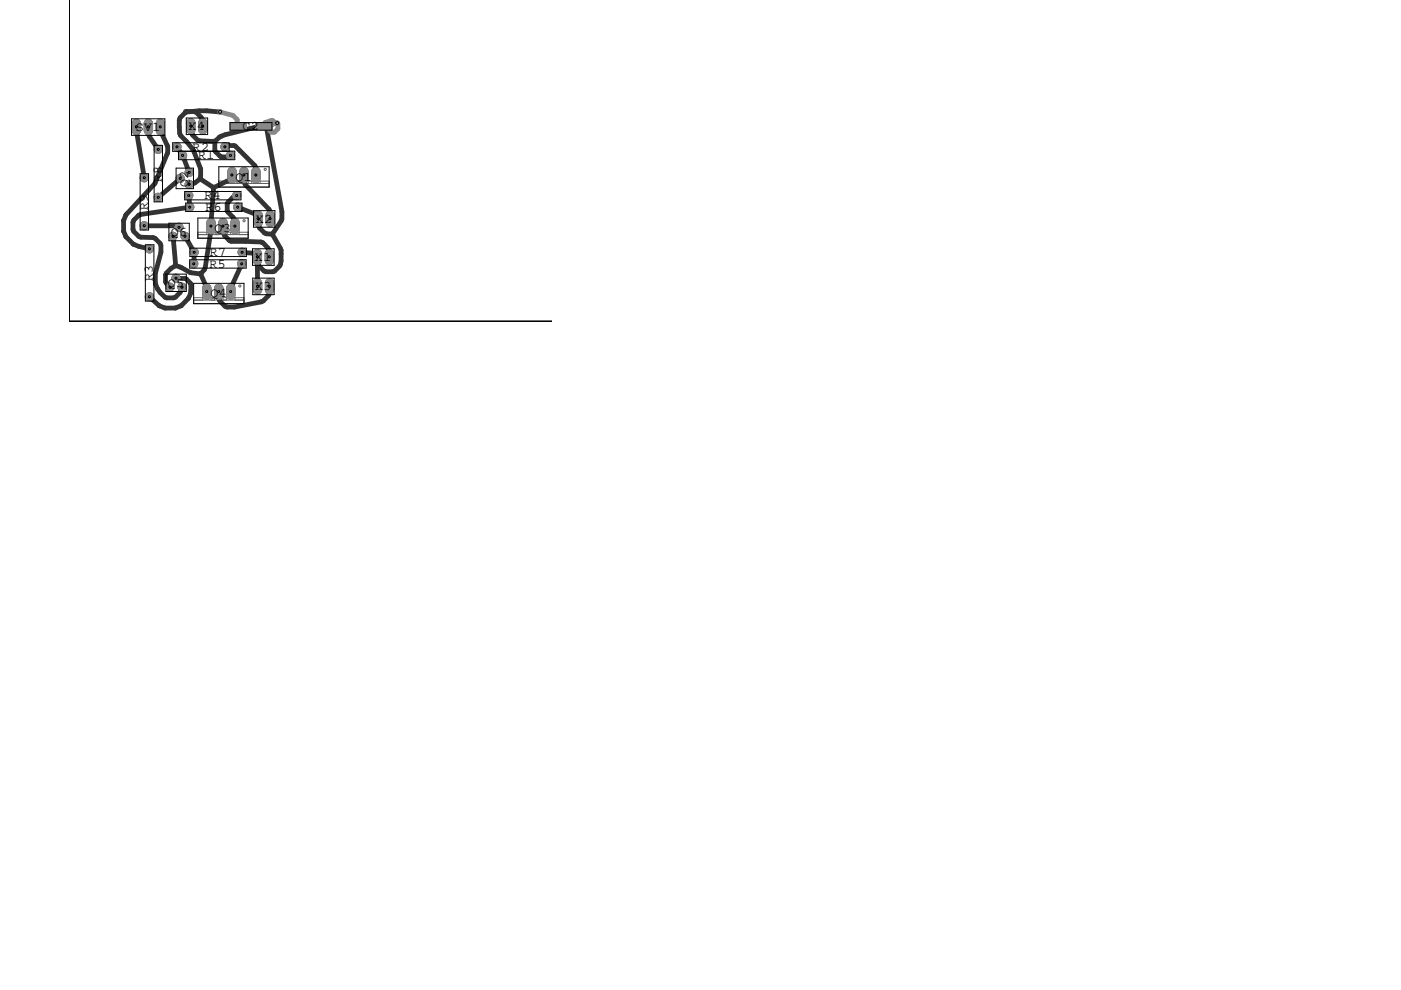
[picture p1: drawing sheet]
<svg xmlns="http://www.w3.org/2000/svg" width="297mm" height="210mm" viewBox="0 0 297 210" stroke-linecap="round" stroke-linejoin="round" font-family="sans-serif">
<defs><g id="words">
<g font-size="2.8">
<text x="28.8" y="27.7">SV1</text>
<text x="40" y="27.6">X4</text>
<text x="51.4" y="27.6">C2</text>
<text x="40.8" y="32">R2</text>
<text x="42" y="33.7">R1</text>
<text x="34.3" y="38.6" transform="rotate(-90 34.3 38.6)">R8</text>
<text x="39.9" y="39.6" transform="rotate(-90 39.9 39.6)">Q2</text>
<text x="50" y="38.3">Q1</text>
<text x="31.3" y="44.6" transform="rotate(-90 31.3 44.6)">R9</text>
<text x="43.3" y="42.3">R4</text>
<text x="43.6" y="44.7">R6</text>
<text x="54.2" y="47.2">X2</text>
<text x="36.2" y="50">Q6</text>
<text x="45.5" y="49.1">Q3</text>
<text x="32.4" y="59.6" transform="rotate(-90 32.4 59.6)">R3</text>
<text x="44.4" y="56.7">R5</text>
<text x="44.5" y="54.3">R7</text>
<text x="54.1" y="55.3">X1</text>
<text x="35.6" y="60.7">Q5</text>
<text x="44.6" y="63">Q4</text>
<text x="54.1" y="61.5">X3</text>
</g>
</g></defs>
<path d="M14.8 -.1v68.2h160v-68.2" fill="none" stroke="#000" stroke-width=".21"/>
<g fill="none" stroke="#616161" stroke-width=".21">
<path d="M46.4 38.9h10.7M48.3 38.9v-.5h-1.9v1.3h10.7v-1.3h-1.9v.5M50.1 38.9v-.5h.7v.5M52.6 38.9v-.5h.8v.5M56.1 35.7h.3v.4h-.3zM41.9 49.7h10.7M43.9 49.7v-.5h-2v1.3h10.7v-1.3h-1.9v.5M45.6 49.7v-.5h.8v.5M48.2 49.7v-.5h.7v.5M51.6 46.6h.3v.4h-.3zM41.1 63.6h10.6M43 63.6v-.5h-1.9v1.3h10.6v-1.3h-1.9v.5"/>
<path d="M44.7 63.6v-.5h.8v.5M47.3 63.6v-.5h.7v.5M50.7 60.5h.3v.3h-.3z"/>
</g>
<circle cx="42.4" cy="37.9" r=".49" fill="#333"/>
<circle cx="42.4" cy="37.9" r=".49" fill="none" stroke="#333" stroke-width=".21"/>
<circle cx="39.4" cy="23.7" r=".49" fill="#333"/>
<circle cx="39.4" cy="23.7" r=".49" fill="none" stroke="#333" stroke-width=".21"/>
<circle cx="45.3" cy="39.8" r=".49" fill="#333"/>
<circle cx="45.3" cy="39.8" r=".49" fill="none" stroke="#333" stroke-width=".21"/>
<circle cx="37.2" cy="56.3" r=".49" fill="#333"/>
<circle cx="37.2" cy="56.3" r=".49" fill="none" stroke="#333" stroke-width=".21"/>
<circle cx="42.5" cy="58.1" r=".49" fill="#333"/>
<circle cx="42.5" cy="58.1" r=".49" fill="none" stroke="#333" stroke-width=".21"/>
<circle cx="45.5" cy="30" r=".49" fill="#333"/>
<circle cx="45.5" cy="30" r=".49" fill="none" stroke="#333" stroke-width=".21"/>
<circle cx="56.4" cy="26.4" r=".49" fill="#333"/>
<circle cx="56.4" cy="26.4" r=".49" fill="none" stroke="#333" stroke-width=".21"/>
<circle cx="57.7" cy="49.6" r=".49" fill="#333"/>
<circle cx="57.7" cy="49.6" r=".49" fill="none" stroke="#333" stroke-width=".21"/>
<g fill="none" stroke="#333" stroke-width="1">
<path d="M28.9 26.9v.8l1.7 10M31.5 26.9v1.5l.2 .5 1.9 2.8M34 26.9v.8l1.6 3.4v1.3l-2.8 6.5-6.1 6.7a4.8 4.8 0 0 0-.5 3.4l.5 1.2 1.6 1.6 1.1 .4 2.3 .6M37.5 31.2l1.2 1.8 1.4 3.6M38.2 37.8l-4.6 4.1M39.4 23.7l-1.2 1.3a8.2 8.2 0 0 0 .1 3.7 15.6 15.6 0 0 1 2.8 3.5l1.4 3.6v2.1M39.4 23.7h1.8a2.82 2.82 0 0 1 1.8 3.1M39.4 23.7l2.8-.2 4.5 .2M40.5 26.8a2.92 2.92 0 0 0 1.8 3l3.2 .2M42.5 37.9l2.8 1.9M42.5 37.9l-1.2 .9-1.2 .3M45.3 39.8l-.6 8.9-1.2 8-.2 .4-.8 1"/>
<path d="M45.5 30v1.9l1.2 1.2 1.7 .2 .5-.3M47.7 31.2l.5-.3 1.7 .1 4.2 4.1 .1 .5 .1 1.5M49.2 37.1v.8l-3.9 1.9M51.7 37.1l.1 1.6 .2 .4 5.1 5.3 .1 .5 .1 1.5M56.4 26.4l-8.7 2.2-1.1 .4-1.1 1M56.4 26.4l3.4 18.5v1.5l-.2 .5-1.9 2.8M58.8 26.1l-2.4 .3M30.6 47.9h6.8l.6 .3M36.7 50.1l.6 6.2M37.3 56.3l-1 .6-1 1-.2 .4v1.4l1 1.2M37.3 56.3l1.2 .5 2 1 2 .3M37.3 59l2.2 .1 .9 1a4.3 4.3 0 0 1-3.1 5.2 4.6 4.6 0 0 1-3.5-.4l-2.1-2"/>
<path d="M39.2 50.1l2 3.4-.1 2.5M40 41.5l.3 2.4-10.5 1.6-.4 .1-1 1.1-.2 .4v1.5l.2 .5 1 1 .4 .2 2.7 .1 .4 .1 1 1.1 .2 .4v1.5l-1.2 4.4a4.7 4.7 0 0 0 2.4 5.3h1.5a2.92 2.92 0 0 0 1.8-2.3M42.5 58.1l1.4 3v.7M47.3 48a2.89 2.89 0 0 0 1.8 3.2l6.2 .1a2.8 2.8 0 0 1 1.8 3.2M50.2 41.5a2.49 2.49 0 0 0-1.9 3.5 3.1 3.1 0 0 1 1.5 3M50.4 43.9l4.3 1.7a3.2 3.2 0 0 0 1.8 4l1.2 .1M51.3 56l-2.4 5.1v.7M51.3 53.5l3.3 .3v6.9M57.7 49.7l1.7 2.9a5.9 5.9 0 0 1-.1 3.8l-1.1 1-.3 .2h-1.5a2.68 2.68 0 0 1-1.8-2.4M57.1 60.7a2.7 2.7 0 0 1-1.7 3.3l-5.7 1.1h-1.5l-.5-.2a2.76 2.76 0 0 1-1.3-3.1"/>
</g>
<path d="M49.2 36.4v1.5M51.7 36.4v1.5M54.3 36.4v1.5" fill="none" stroke="#333" stroke-width="2"/>
<circle cx="40.1" cy="36.5" r=".87" fill="#333"/>
<circle cx="40.1" cy="36.5" r=".87" fill="none" stroke="#333" stroke-width=".21"/>
<circle cx="38.2" cy="37.8" r=".87" fill="#333"/>
<circle cx="38.2" cy="37.8" r=".87" fill="none" stroke="#333" stroke-width=".21"/>
<circle cx="40.1" cy="39.1" r=".87" fill="#333"/>
<circle cx="40.1" cy="39.1" r=".87" fill="none" stroke="#333" stroke-width=".21"/>
<path d="M44.7 47.2v1.5M47.3 47.2v1.5M49.8 47.2v1.5M43.9 61.1v1.5M46.4 61.1v1.5M48.9 61.1v1.5" fill="none" stroke="#333" stroke-width="2"/>
<circle cx="38.6" cy="60.9" r=".87" fill="#333"/>
<circle cx="38.6" cy="60.9" r=".87" fill="none" stroke="#333" stroke-width=".21"/>
<circle cx="37.3" cy="59" r=".87" fill="#333"/>
<circle cx="37.3" cy="59" r=".87" fill="none" stroke="#333" stroke-width=".21"/>
<circle cx="36" cy="60.9" r=".87" fill="#333"/>
<circle cx="36" cy="60.9" r=".87" fill="none" stroke="#333" stroke-width=".21"/>
<circle cx="39.2" cy="50.1" r=".87" fill="#333"/>
<circle cx="39.2" cy="50.1" r=".87" fill="none" stroke="#333" stroke-width=".21"/>
<circle cx="37.9" cy="48.2" r=".87" fill="#333"/>
<circle cx="37.9" cy="48.2" r=".87" fill="none" stroke="#333" stroke-width=".21"/>
<circle cx="36.7" cy="50.1" r=".87" fill="#333"/>
<circle cx="36.7" cy="50.1" r=".87" fill="none" stroke="#333" stroke-width=".21"/>
<circle cx="38.7" cy="32.9" r=".87" fill="#333"/>
<circle cx="38.7" cy="32.9" r=".87" fill="none" stroke="#333" stroke-width=".21"/>
<circle cx="48.9" cy="32.9" r=".87" fill="#333"/>
<circle cx="48.9" cy="32.9" r=".87" fill="none" stroke="#333" stroke-width=".21"/>
<circle cx="37.5" cy="31.1" r=".87" fill="#333"/>
<circle cx="37.5" cy="31.1" r=".87" fill="none" stroke="#333" stroke-width=".21"/>
<circle cx="47.7" cy="31.1" r=".87" fill="#333"/>
<circle cx="47.7" cy="31.1" r=".87" fill="none" stroke="#333" stroke-width=".21"/>
<circle cx="31.7" cy="52.8" r=".87" fill="#333"/>
<circle cx="31.7" cy="52.8" r=".87" fill="none" stroke="#333" stroke-width=".21"/>
<circle cx="31.7" cy="62.9" r=".87" fill="#333"/>
<circle cx="31.7" cy="62.9" r=".87" fill="none" stroke="#333" stroke-width=".21"/>
<circle cx="40" cy="41.5" r=".87" fill="#333"/>
<circle cx="40" cy="41.5" r=".87" fill="none" stroke="#333" stroke-width=".21"/>
<circle cx="50.2" cy="41.5" r=".87" fill="#333"/>
<circle cx="50.2" cy="41.5" r=".87" fill="none" stroke="#333" stroke-width=".21"/>
<circle cx="41.1" cy="55.9" r=".87" fill="#333"/>
<circle cx="41.1" cy="55.9" r=".87" fill="none" stroke="#333" stroke-width=".21"/>
<circle cx="51.2" cy="55.9" r=".87" fill="#333"/>
<circle cx="51.2" cy="55.9" r=".87" fill="none" stroke="#333" stroke-width=".21"/>
<circle cx="40.2" cy="43.9" r=".87" fill="#333"/>
<circle cx="40.2" cy="43.9" r=".87" fill="none" stroke="#333" stroke-width=".21"/>
<circle cx="50.4" cy="43.9" r=".87" fill="#333"/>
<circle cx="50.4" cy="43.9" r=".87" fill="none" stroke="#333" stroke-width=".21"/>
<circle cx="41.2" cy="53.5" r=".87" fill="#333"/>
<circle cx="41.2" cy="53.5" r=".87" fill="none" stroke="#333" stroke-width=".21"/>
<circle cx="51.3" cy="53.5" r=".87" fill="#333"/>
<circle cx="51.3" cy="53.5" r=".87" fill="none" stroke="#333" stroke-width=".21"/>
<circle cx="33.5" cy="31.7" r=".87" fill="#333"/>
<circle cx="33.5" cy="31.7" r=".87" fill="none" stroke="#333" stroke-width=".21"/>
<circle cx="33.5" cy="41.8" r=".87" fill="#333"/>
<circle cx="33.5" cy="41.8" r=".87" fill="none" stroke="#333" stroke-width=".21"/>
<circle cx="30.6" cy="37.7" r=".87" fill="#333"/>
<circle cx="30.6" cy="37.7" r=".87" fill="none" stroke="#333" stroke-width=".21"/>
<circle cx="30.6" cy="47.8" r=".87" fill="#333"/>
<circle cx="30.6" cy="47.8" r=".87" fill="none" stroke="#333" stroke-width=".21"/>
<path d="M28.9 26.2v1.5M31.5 26.2v1.5M34 26.2v1.5M40.5 26v1.5M43 26v1.5M54.6 53.8v1.4M54.6 60v1.5M54.7 45.6v1.6M57.1 53.8v1.4M57.1 60v1.5M57.3 45.6v1.6" fill="none" stroke="#333" stroke-width="2"/>
<path d="M46.7 23.7l2.7 .8 .9 .9v1.1l.2 .3M58.8 26.1l.1 .1v1.1l-.7 .7h-.7a1.23 1.23 0 0 1 0-1.5l.6-.3v-.4l-.3-.2-1.6 .4v.5l-.3 .3" fill="none" stroke="#888" stroke-width="1"/>
<path d="M54.2 26h3.4v1.6h-3.4z" fill="#888"/>
<path d="M54.2 26h3.4v1.6h-3.4z" fill="none" stroke="#888" stroke-width=".21"/>
<path d="M48.8 26h3.4v1.6h-3.4z" fill="#888"/>
<path d="M48.8 26h3.4v1.6h-3.4z" fill="none" stroke="#888" stroke-width=".21"/>
<path d="M51.7 36.4v1.5" fill="none" stroke="#888" stroke-width="2"/>
<path d="M51.6 37h.2v.2h-.2z" fill-rule="evenodd" fill="#fff"/>
<path d="M51.6 37h.2v.2h-.2z" fill="none" stroke="#000" stroke-width=".21"/>
<path d="M51.6 37h.2v.2h-.2z" fill-rule="evenodd" fill="#fff"/>
<path d="M51.6 37h.2v.2h-.2z" fill="none" stroke="#000" stroke-width=".21"/>
<path d="M54.3 36.4v1.5" fill="none" stroke="#888" stroke-width="2"/>
<path d="M54.1 37h.3v.2h-.3z" fill-rule="evenodd" fill="#fff"/>
<path d="M54.1 37h.3v.2h-.3z" fill="none" stroke="#000" stroke-width=".21"/>
<path d="M54.1 37h.3v.2h-.3z" fill-rule="evenodd" fill="#fff"/>
<path d="M54.1 37h.3v.2h-.3z" fill="none" stroke="#000" stroke-width=".21"/>
<path d="M49.2 36.4v1.5" fill="none" stroke="#888" stroke-width="2"/>
<path d="M49 37h.3v.2h-.3z" fill-rule="evenodd" fill="#fff"/>
<path d="M49 37h.3v.2h-.3z" fill="none" stroke="#000" stroke-width=".21"/>
<path d="M49 37h.3v.2h-.3z" fill-rule="evenodd" fill="#fff"/>
<path d="M49 37h.3v.2h-.3z" fill="none" stroke="#000" stroke-width=".21"/>
<circle cx="40.1" cy="36.5" r=".87" fill="#888"/>
<circle cx="40.1" cy="36.5" r=".87" fill="none" stroke="#888" stroke-width=".21"/>
<path d="M40 36.4h.2v.3h-.2z" fill-rule="evenodd" fill="#fff"/>
<path d="M40 36.4h.2v.3h-.2z" fill="none" stroke="#000" stroke-width=".21"/>
<path d="M40 36.4h.2v.3h-.2z" fill-rule="evenodd" fill="#fff"/>
<path d="M40 36.4h.2v.3h-.2z" fill="none" stroke="#000" stroke-width=".21"/>
<circle cx="38.2" cy="37.8" r=".87" fill="#888"/>
<circle cx="38.2" cy="37.8" r=".87" fill="none" stroke="#888" stroke-width=".21"/>
<path d="M38.1 37.7h.2v.2h-.2z" fill-rule="evenodd" fill="#fff"/>
<path d="M38.1 37.7h.2v.2h-.2z" fill="none" stroke="#000" stroke-width=".21"/>
<path d="M38.1 37.7h.2v.2h-.2z" fill-rule="evenodd" fill="#fff"/>
<path d="M38.1 37.7h.2v.2h-.2z" fill="none" stroke="#000" stroke-width=".21"/>
<circle cx="40.1" cy="39.1" r=".87" fill="#888"/>
<circle cx="40.1" cy="39.1" r=".87" fill="none" stroke="#888" stroke-width=".21"/>
<path d="M40 39h.2v.2h-.2z" fill-rule="evenodd" fill="#fff"/>
<path d="M40 39h.2v.2h-.2z" fill="none" stroke="#000" stroke-width=".21"/>
<path d="M40 39h.2v.2h-.2z" fill-rule="evenodd" fill="#fff"/>
<path d="M40 39h.2v.2h-.2z" fill="none" stroke="#000" stroke-width=".21"/>
<path d="M47.3 47.2v1.5" fill="none" stroke="#888" stroke-width="2"/>
<path d="M47.1 47.8h.3v.3h-.3z" fill-rule="evenodd" fill="#fff"/>
<path d="M47.1 47.8h.3v.3h-.3z" fill="none" stroke="#000" stroke-width=".21"/>
<path d="M47.1 47.8h.3v.3h-.3z" fill-rule="evenodd" fill="#fff"/>
<path d="M47.1 47.8h.3v.3h-.3z" fill="none" stroke="#000" stroke-width=".21"/>
<path d="M49.8 47.2v1.5" fill="none" stroke="#888" stroke-width="2"/>
<path d="M49.7 47.8h.2v.3h-.2z" fill-rule="evenodd" fill="#fff"/>
<path d="M49.7 47.8h.2v.3h-.2z" fill="none" stroke="#000" stroke-width=".21"/>
<path d="M49.7 47.8h.2v.3h-.2z" fill-rule="evenodd" fill="#fff"/>
<path d="M49.7 47.8h.2v.3h-.2z" fill="none" stroke="#000" stroke-width=".21"/>
<path d="M44.7 47.2v1.5" fill="none" stroke="#888" stroke-width="2"/>
<path d="M44.6 47.8h.3v.3h-.3z" fill-rule="evenodd" fill="#fff"/>
<path d="M44.6 47.8h.3v.3h-.3z" fill="none" stroke="#000" stroke-width=".21"/>
<path d="M44.6 47.8h.3v.3h-.3z" fill-rule="evenodd" fill="#fff"/>
<path d="M44.6 47.8h.3v.3h-.3z" fill="none" stroke="#000" stroke-width=".21"/>
<path d="M46.4 61.1v1.5" fill="none" stroke="#888" stroke-width="2"/>
<path d="M46.2 61.7h.3v.2h-.3z" fill-rule="evenodd" fill="#fff"/>
<path d="M46.2 61.7h.3v.2h-.3z" fill="none" stroke="#000" stroke-width=".21"/>
<path d="M46.2 61.7h.3v.2h-.3z" fill-rule="evenodd" fill="#fff"/>
<path d="M46.2 61.7h.3v.2h-.3z" fill="none" stroke="#000" stroke-width=".21"/>
<path d="M48.9 61.1v1.5" fill="none" stroke="#888" stroke-width="2"/>
<path d="M48.8 61.7h.2v.2h-.2z" fill-rule="evenodd" fill="#fff"/>
<path d="M48.8 61.7h.2v.2h-.2z" fill="none" stroke="#000" stroke-width=".21"/>
<path d="M48.8 61.7h.2v.2h-.2z" fill-rule="evenodd" fill="#fff"/>
<path d="M48.8 61.7h.2v.2h-.2z" fill="none" stroke="#000" stroke-width=".21"/>
<path d="M43.9 61.1v1.5" fill="none" stroke="#888" stroke-width="2"/>
<path d="M43.7 61.7h.3v.2h-.3z" fill-rule="evenodd" fill="#fff"/>
<path d="M43.7 61.7h.3v.2h-.3z" fill="none" stroke="#000" stroke-width=".21"/>
<path d="M43.7 61.7h.3v.2h-.3z" fill-rule="evenodd" fill="#fff"/>
<path d="M43.7 61.7h.3v.2h-.3z" fill="none" stroke="#000" stroke-width=".21"/>
<circle cx="38.6" cy="60.9" r=".87" fill="#888"/>
<circle cx="38.6" cy="60.9" r=".87" fill="none" stroke="#888" stroke-width=".21"/>
<path d="M38.4 60.8h.3v.2h-.3z" fill-rule="evenodd" fill="#fff"/>
<path d="M38.4 60.8h.3v.2h-.3z" fill="none" stroke="#000" stroke-width=".21"/>
<path d="M38.4 60.8h.3v.2h-.3z" fill-rule="evenodd" fill="#fff"/>
<path d="M38.4 60.8h.3v.2h-.3z" fill="none" stroke="#000" stroke-width=".21"/>
<circle cx="37.3" cy="59" r=".87" fill="#888"/>
<circle cx="37.3" cy="59" r=".87" fill="none" stroke="#888" stroke-width=".21"/>
<path d="M37.2 58.9h.2v.2h-.2z" fill-rule="evenodd" fill="#fff"/>
<path d="M37.2 58.9h.2v.2h-.2z" fill="none" stroke="#000" stroke-width=".21"/>
<path d="M37.2 58.9h.2v.2h-.2z" fill-rule="evenodd" fill="#fff"/>
<path d="M37.2 58.9h.2v.2h-.2z" fill="none" stroke="#000" stroke-width=".21"/>
<circle cx="36" cy="60.9" r=".87" fill="#888"/>
<circle cx="36" cy="60.9" r=".87" fill="none" stroke="#888" stroke-width=".21"/>
<path d="M35.9 60.8h.3v.2h-.3z" fill-rule="evenodd" fill="#fff"/>
<path d="M35.9 60.8h.3v.2h-.3z" fill="none" stroke="#000" stroke-width=".21"/>
<path d="M35.9 60.8h.3v.2h-.3z" fill-rule="evenodd" fill="#fff"/>
<path d="M35.9 60.8h.3v.2h-.3z" fill="none" stroke="#000" stroke-width=".21"/>
<circle cx="39.2" cy="50.1" r=".87" fill="#888"/>
<circle cx="39.2" cy="50.1" r=".87" fill="none" stroke="#888" stroke-width=".21"/>
<path d="M39.1 50h.3v.2h-.3z" fill-rule="evenodd" fill="#fff"/>
<path d="M39.1 50h.3v.2h-.3z" fill="none" stroke="#000" stroke-width=".21"/>
<path d="M39.1 50h.3v.2h-.3z" fill-rule="evenodd" fill="#fff"/>
<path d="M39.1 50h.3v.2h-.3z" fill="none" stroke="#000" stroke-width=".21"/>
<circle cx="37.9" cy="48.2" r=".87" fill="#888"/>
<circle cx="37.9" cy="48.2" r=".87" fill="none" stroke="#888" stroke-width=".21"/>
<path d="M37.8 48.1h.3v.2h-.3z" fill-rule="evenodd" fill="#fff"/>
<path d="M37.8 48.1h.3v.2h-.3z" fill="none" stroke="#000" stroke-width=".21"/>
<path d="M37.8 48.1h.3v.2h-.3z" fill-rule="evenodd" fill="#fff"/>
<path d="M37.8 48.1h.3v.2h-.3z" fill="none" stroke="#000" stroke-width=".21"/>
<circle cx="36.7" cy="50.1" r=".87" fill="#888"/>
<circle cx="36.7" cy="50.1" r=".87" fill="none" stroke="#888" stroke-width=".21"/>
<path d="M36.5 50h.3v.2h-.3z" fill-rule="evenodd" fill="#fff"/>
<path d="M36.5 50h.3v.2h-.3z" fill="none" stroke="#000" stroke-width=".21"/>
<path d="M36.5 50h.3v.2h-.3z" fill-rule="evenodd" fill="#fff"/>
<path d="M36.5 50h.3v.2h-.3z" fill="none" stroke="#000" stroke-width=".21"/>
<circle cx="38.7" cy="32.9" r=".87" fill="#888"/>
<circle cx="38.7" cy="32.9" r=".87" fill="none" stroke="#888" stroke-width=".21"/>
<path d="M38.6 32.8h.2v.3h-.2z" fill-rule="evenodd" fill="#fff"/>
<path d="M38.6 32.8h.2v.3h-.2z" fill="none" stroke="#000" stroke-width=".21"/>
<path d="M38.6 32.8h.2v.3h-.2z" fill-rule="evenodd" fill="#fff"/>
<path d="M38.6 32.8h.2v.3h-.2z" fill="none" stroke="#000" stroke-width=".21"/>
<circle cx="48.9" cy="32.9" r=".87" fill="#888"/>
<circle cx="48.9" cy="32.9" r=".87" fill="none" stroke="#888" stroke-width=".21"/>
<path d="M48.7 32.8h.3v.3h-.3z" fill-rule="evenodd" fill="#fff"/>
<path d="M48.7 32.8h.3v.3h-.3z" fill="none" stroke="#000" stroke-width=".21"/>
<path d="M48.7 32.8h.3v.3h-.3z" fill-rule="evenodd" fill="#fff"/>
<path d="M48.7 32.8h.3v.3h-.3z" fill="none" stroke="#000" stroke-width=".21"/>
<circle cx="37.5" cy="31.1" r=".87" fill="#888"/>
<circle cx="37.5" cy="31.1" r=".87" fill="none" stroke="#888" stroke-width=".21"/>
<path d="M37.4 31h.3v.3h-.3z" fill-rule="evenodd" fill="#fff"/>
<path d="M37.4 31h.3v.3h-.3z" fill="none" stroke="#000" stroke-width=".21"/>
<path d="M37.4 31h.3v.3h-.3z" fill-rule="evenodd" fill="#fff"/>
<path d="M37.4 31h.3v.3h-.3z" fill="none" stroke="#000" stroke-width=".21"/>
<circle cx="47.7" cy="31.1" r=".87" fill="#888"/>
<circle cx="47.7" cy="31.1" r=".87" fill="none" stroke="#888" stroke-width=".21"/>
<path d="M47.5 31h.3v.3h-.3z" fill-rule="evenodd" fill="#fff"/>
<path d="M47.5 31h.3v.3h-.3z" fill="none" stroke="#000" stroke-width=".21"/>
<path d="M47.5 31h.3v.3h-.3z" fill-rule="evenodd" fill="#fff"/>
<path d="M47.5 31h.3v.3h-.3z" fill="none" stroke="#000" stroke-width=".21"/>
<circle cx="31.7" cy="52.8" r=".87" fill="#888"/>
<circle cx="31.7" cy="52.8" r=".87" fill="none" stroke="#888" stroke-width=".21"/>
<path d="M31.5 52.6h.3v.3h-.3z" fill-rule="evenodd" fill="#fff"/>
<path d="M31.5 52.6h.3v.3h-.3z" fill="none" stroke="#000" stroke-width=".21"/>
<path d="M31.5 52.6h.3v.3h-.3z" fill-rule="evenodd" fill="#fff"/>
<path d="M31.5 52.6h.3v.3h-.3z" fill="none" stroke="#000" stroke-width=".21"/>
<circle cx="31.7" cy="62.9" r=".87" fill="#888"/>
<circle cx="31.7" cy="62.9" r=".87" fill="none" stroke="#888" stroke-width=".21"/>
<path d="M31.5 62.8h.3v.2h-.3z" fill-rule="evenodd" fill="#fff"/>
<path d="M31.5 62.8h.3v.2h-.3z" fill="none" stroke="#000" stroke-width=".21"/>
<path d="M31.5 62.8h.3v.2h-.3z" fill-rule="evenodd" fill="#fff"/>
<path d="M31.5 62.8h.3v.2h-.3z" fill="none" stroke="#000" stroke-width=".21"/>
<circle cx="40" cy="41.5" r=".87" fill="#888"/>
<circle cx="40" cy="41.5" r=".87" fill="none" stroke="#888" stroke-width=".21"/>
<path d="M39.9 41.3h.3v.3h-.3z" fill-rule="evenodd" fill="#fff"/>
<path d="M39.9 41.3h.3v.3h-.3z" fill="none" stroke="#000" stroke-width=".21"/>
<path d="M39.9 41.3h.3v.3h-.3z" fill-rule="evenodd" fill="#fff"/>
<path d="M39.9 41.3h.3v.3h-.3z" fill="none" stroke="#000" stroke-width=".21"/>
<circle cx="50.2" cy="41.5" r=".87" fill="#888"/>
<circle cx="50.2" cy="41.5" r=".87" fill="none" stroke="#888" stroke-width=".21"/>
<path d="M50 41.3h.3v.3h-.3z" fill-rule="evenodd" fill="#fff"/>
<path d="M50 41.3h.3v.3h-.3z" fill="none" stroke="#000" stroke-width=".21"/>
<path d="M50 41.3h.3v.3h-.3z" fill-rule="evenodd" fill="#fff"/>
<path d="M50 41.3h.3v.3h-.3z" fill="none" stroke="#000" stroke-width=".21"/>
<circle cx="41.1" cy="55.9" r=".87" fill="#888"/>
<circle cx="41.1" cy="55.9" r=".87" fill="none" stroke="#888" stroke-width=".21"/>
<path d="M40.9 55.8h.3v.3h-.3z" fill-rule="evenodd" fill="#fff"/>
<path d="M40.9 55.8h.3v.3h-.3z" fill="none" stroke="#000" stroke-width=".21"/>
<path d="M40.9 55.8h.3v.3h-.3z" fill-rule="evenodd" fill="#fff"/>
<path d="M40.9 55.8h.3v.3h-.3z" fill="none" stroke="#000" stroke-width=".21"/>
<circle cx="51.2" cy="55.9" r=".87" fill="#888"/>
<circle cx="51.2" cy="55.9" r=".87" fill="none" stroke="#888" stroke-width=".21"/>
<path d="M51.1 55.8h.3v.3h-.3z" fill-rule="evenodd" fill="#fff"/>
<path d="M51.1 55.8h.3v.3h-.3z" fill="none" stroke="#000" stroke-width=".21"/>
<path d="M51.1 55.8h.3v.3h-.3z" fill-rule="evenodd" fill="#fff"/>
<path d="M51.1 55.8h.3v.3h-.3z" fill="none" stroke="#000" stroke-width=".21"/>
<circle cx="40.2" cy="43.9" r=".87" fill="#888"/>
<circle cx="40.2" cy="43.9" r=".87" fill="none" stroke="#888" stroke-width=".21"/>
<path d="M40.1 43.8h.3v.2h-.3z" fill-rule="evenodd" fill="#fff"/>
<path d="M40.1 43.8h.3v.2h-.3z" fill="none" stroke="#000" stroke-width=".21"/>
<path d="M40.1 43.8h.3v.2h-.3z" fill-rule="evenodd" fill="#fff"/>
<path d="M40.1 43.8h.3v.2h-.3z" fill="none" stroke="#000" stroke-width=".21"/>
<circle cx="50.4" cy="43.9" r=".87" fill="#888"/>
<circle cx="50.4" cy="43.9" r=".87" fill="none" stroke="#888" stroke-width=".21"/>
<path d="M50.3 43.8h.2v.2h-.2z" fill-rule="evenodd" fill="#fff"/>
<path d="M50.3 43.8h.2v.2h-.2z" fill="none" stroke="#000" stroke-width=".21"/>
<path d="M50.3 43.8h.2v.2h-.2z" fill-rule="evenodd" fill="#fff"/>
<path d="M50.3 43.8h.2v.2h-.2z" fill="none" stroke="#000" stroke-width=".21"/>
<circle cx="41.2" cy="53.5" r=".87" fill="#888"/>
<circle cx="41.2" cy="53.5" r=".87" fill="none" stroke="#888" stroke-width=".21"/>
<path d="M41 53.4h.3v.2h-.3z" fill-rule="evenodd" fill="#fff"/>
<path d="M41 53.4h.3v.2h-.3z" fill="none" stroke="#000" stroke-width=".21"/>
<path d="M41 53.4h.3v.2h-.3z" fill-rule="evenodd" fill="#fff"/>
<path d="M41 53.4h.3v.2h-.3z" fill="none" stroke="#000" stroke-width=".21"/>
<circle cx="51.3" cy="53.5" r=".87" fill="#888"/>
<circle cx="51.3" cy="53.5" r=".87" fill="none" stroke="#888" stroke-width=".21"/>
<path d="M51.2 53.4h.3v.2h-.3z" fill-rule="evenodd" fill="#fff"/>
<path d="M51.2 53.4h.3v.2h-.3z" fill="none" stroke="#000" stroke-width=".21"/>
<path d="M51.2 53.4h.3v.2h-.3z" fill-rule="evenodd" fill="#fff"/>
<path d="M51.2 53.4h.3v.2h-.3z" fill="none" stroke="#000" stroke-width=".21"/>
<circle cx="33.5" cy="31.7" r=".87" fill="#888"/>
<circle cx="33.5" cy="31.7" r=".87" fill="none" stroke="#888" stroke-width=".21"/>
<path d="M33.4 31.5h.3v.3h-.3z" fill-rule="evenodd" fill="#fff"/>
<path d="M33.4 31.5h.3v.3h-.3z" fill="none" stroke="#000" stroke-width=".21"/>
<path d="M33.4 31.5h.3v.3h-.3z" fill-rule="evenodd" fill="#fff"/>
<path d="M33.4 31.5h.3v.3h-.3z" fill="none" stroke="#000" stroke-width=".21"/>
<circle cx="33.5" cy="41.8" r=".87" fill="#888"/>
<circle cx="33.5" cy="41.8" r=".87" fill="none" stroke="#888" stroke-width=".21"/>
<path d="M33.4 41.7h.3v.3h-.3z" fill-rule="evenodd" fill="#fff"/>
<path d="M33.4 41.7h.3v.3h-.3z" fill="none" stroke="#000" stroke-width=".21"/>
<path d="M33.4 41.7h.3v.3h-.3z" fill-rule="evenodd" fill="#fff"/>
<path d="M33.4 41.7h.3v.3h-.3z" fill="none" stroke="#000" stroke-width=".21"/>
<circle cx="30.6" cy="37.7" r=".87" fill="#888"/>
<circle cx="30.6" cy="37.7" r=".87" fill="none" stroke="#888" stroke-width=".21"/>
<path d="M30.4 37.6h.3v.2h-.3z" fill-rule="evenodd" fill="#fff"/>
<path d="M30.4 37.6h.3v.2h-.3z" fill="none" stroke="#000" stroke-width=".21"/>
<path d="M30.4 37.6h.3v.2h-.3z" fill-rule="evenodd" fill="#fff"/>
<path d="M30.4 37.6h.3v.2h-.3z" fill="none" stroke="#000" stroke-width=".21"/>
<circle cx="30.6" cy="47.8" r=".87" fill="#888"/>
<circle cx="30.6" cy="47.8" r=".87" fill="none" stroke="#888" stroke-width=".21"/>
<path d="M30.4 47.7h.3v.3h-.3z" fill-rule="evenodd" fill="#fff"/>
<path d="M30.4 47.7h.3v.3h-.3z" fill="none" stroke="#000" stroke-width=".21"/>
<path d="M30.4 47.7h.3v.3h-.3z" fill-rule="evenodd" fill="#fff"/>
<path d="M30.4 47.7h.3v.3h-.3z" fill="none" stroke="#000" stroke-width=".21"/>
<path d="M28.9 26.2v1.5" fill="none" stroke="#888" stroke-width="2"/>
<path d="M28.8 26.8h.2v.2h-.2z" fill-rule="evenodd" fill="#fff"/>
<path d="M28.8 26.8h.2v.2h-.2z" fill="none" stroke="#000" stroke-width=".21"/>
<path d="M28.8 26.8h.2v.2h-.2z" fill-rule="evenodd" fill="#fff"/>
<path d="M28.8 26.8h.2v.2h-.2z" fill="none" stroke="#000" stroke-width=".21"/>
<path d="M31.5 26.2v1.5" fill="none" stroke="#888" stroke-width="2"/>
<path d="M31.3 26.8h.3v.2h-.3z" fill-rule="evenodd" fill="#fff"/>
<path d="M31.3 26.8h.3v.2h-.3z" fill="none" stroke="#000" stroke-width=".21"/>
<path d="M31.3 26.8h.3v.2h-.3z" fill-rule="evenodd" fill="#fff"/>
<path d="M31.3 26.8h.3v.2h-.3z" fill="none" stroke="#000" stroke-width=".21"/>
<path d="M34 26.2v1.5" fill="none" stroke="#888" stroke-width="2"/>
<path d="M33.8 26.8h.3v.2h-.3z" fill-rule="evenodd" fill="#fff"/>
<path d="M33.8 26.8h.3v.2h-.3z" fill="none" stroke="#000" stroke-width=".21"/>
<path d="M33.8 26.8h.3v.2h-.3z" fill-rule="evenodd" fill="#fff"/>
<path d="M33.8 26.8h.3v.2h-.3z" fill="none" stroke="#000" stroke-width=".21"/>
<path d="M54.6 53.8v1.4" fill="none" stroke="#888" stroke-width="2"/>
<path d="M54.4 54.3h.3v.3h-.3z" fill-rule="evenodd" fill="#fff"/>
<path d="M54.4 54.3h.3v.3h-.3z" fill="none" stroke="#000" stroke-width=".21"/>
<path d="M54.4 54.3h.3v.3h-.3z" fill-rule="evenodd" fill="#fff"/>
<path d="M54.4 54.3h.3v.3h-.3z" fill="none" stroke="#000" stroke-width=".21"/>
<path d="M57.1 53.8v1.4" fill="none" stroke="#888" stroke-width="2"/>
<path d="M56.9 54.3h.3v.3h-.3z" fill-rule="evenodd" fill="#fff"/>
<path d="M56.9 54.3h.3v.3h-.3z" fill="none" stroke="#000" stroke-width=".21"/>
<path d="M56.9 54.3h.3v.3h-.3z" fill-rule="evenodd" fill="#fff"/>
<path d="M56.9 54.3h.3v.3h-.3z" fill="none" stroke="#000" stroke-width=".21"/>
<path d="M54.7 45.6v1.6" fill="none" stroke="#888" stroke-width="2"/>
<path d="M54.6 46.2h.2v.3h-.2z" fill-rule="evenodd" fill="#fff"/>
<path d="M54.6 46.2h.2v.3h-.2z" fill="none" stroke="#000" stroke-width=".21"/>
<path d="M54.6 46.2h.2v.3h-.2z" fill-rule="evenodd" fill="#fff"/>
<path d="M54.6 46.2h.2v.3h-.2z" fill="none" stroke="#000" stroke-width=".21"/>
<path d="M57.3 45.6v1.6" fill="none" stroke="#888" stroke-width="2"/>
<path d="M57.1 46.2h.3v.3h-.3z" fill-rule="evenodd" fill="#fff"/>
<path d="M57.1 46.2h.3v.3h-.3z" fill="none" stroke="#000" stroke-width=".21"/>
<path d="M57.1 46.2h.3v.3h-.3z" fill-rule="evenodd" fill="#fff"/>
<path d="M57.1 46.2h.3v.3h-.3z" fill="none" stroke="#000" stroke-width=".21"/>
<path d="M54.6 60v1.5" fill="none" stroke="#888" stroke-width="2"/>
<path d="M54.4 60.6h.3v.2h-.3z" fill-rule="evenodd" fill="#fff"/>
<path d="M54.4 60.6h.3v.2h-.3z" fill="none" stroke="#000" stroke-width=".21"/>
<path d="M54.4 60.6h.3v.2h-.3z" fill-rule="evenodd" fill="#fff"/>
<path d="M54.4 60.6h.3v.2h-.3z" fill="none" stroke="#000" stroke-width=".21"/>
<path d="M57.1 60v1.5" fill="none" stroke="#888" stroke-width="2"/>
<path d="M57 60.6h.3v.2h-.3z" fill-rule="evenodd" fill="#fff"/>
<path d="M57 60.6h.3v.2h-.3z" fill="none" stroke="#000" stroke-width=".21"/>
<path d="M57 60.6h.3v.2h-.3z" fill-rule="evenodd" fill="#fff"/>
<path d="M57 60.6h.3v.2h-.3z" fill="none" stroke="#000" stroke-width=".21"/>
<path d="M40.5 26v1.5" fill="none" stroke="#888" stroke-width="2"/>
<path d="M40.3 26.6h.3v.2h-.3z" fill-rule="evenodd" fill="#fff"/>
<path d="M40.3 26.6h.3v.2h-.3z" fill="none" stroke="#000" stroke-width=".21"/>
<path d="M40.3 26.6h.3v.2h-.3z" fill-rule="evenodd" fill="#fff"/>
<path d="M40.3 26.6h.3v.2h-.3z" fill="none" stroke="#000" stroke-width=".21"/>
<path d="M43 26v1.5" fill="none" stroke="#888" stroke-width="2"/>
<path d="M42.8 26.6h.3v.2h-.3z" fill-rule="evenodd" fill="#fff"/>
<path d="M42.8 26.6h.3v.2h-.3z" fill="none" stroke="#000" stroke-width=".21"/>
<path d="M42.8 26.6h.3v.2h-.3z" fill-rule="evenodd" fill="#fff"/>
<path d="M42.8 26.6h.3v.2h-.3z" fill="none" stroke="#000" stroke-width=".21"/>
<circle cx="46.7" cy="23.7" r=".49" fill="#797979"/>
<circle cx="46.7" cy="23.7" r=".49" fill="none" stroke="#797979" stroke-width=".21"/>
<circle cx="46.7" cy="23.7" r=".29" fill="#fff"/>
<circle cx="46.7" cy="23.7" r=".29" fill="none" stroke="#000" stroke-width=".21"/>
<circle cx="46.7" cy="23.7" r=".29" fill="#fff"/>
<circle cx="46.7" cy="23.7" r=".29" fill="none" stroke="#000" stroke-width=".21"/>
<circle cx="58.8" cy="26.1" r=".49" fill="#797979"/>
<circle cx="58.8" cy="26.1" r=".49" fill="none" stroke="#797979" stroke-width=".21"/>
<circle cx="58.8" cy="26.1" r=".29" fill="#fff"/>
<circle cx="58.8" cy="26.1" r=".29" fill="none" stroke="#000" stroke-width=".21"/>
<circle cx="58.8" cy="26.1" r=".29" fill="#fff"/>
<g fill="none" stroke="#000" stroke-width=".21">
<path d="M27.9 25.2h7.1v3.5h-7.1zM29.7 36.8h1.8v12h-1.8zM32.7 30.8h1.8v12h-1.8zM37.3 35.6h3.7v4.4h-3.7zM37.8 32v1.9h12v-1.9l-13.2 .1v-1.8h12v1.8M39.5 25h4.5v3.5h-4.5zM46.4 35.3h10.7v4.4h-10.7zM48.8 26h8.9v1.6h-8.9zM30.8 51.9h1.8v11.9h-1.8zM35.2 58.1h4.3v3.7h-4.3zM35.8 47.3h4.3v3.8h-4.3zM39.2 40.6h11.9v1.8h-11.9z"/>
<path d="M39.4 43.1h11.9v1.7h-11.9zM40.2 55.1h12v1.8h-12zM40.3 52.6h11.9v1.8h-11.9zM41.9 46.2h10.7v4.3h-10.7zM53.5 52.7h4.6v3.6h-4.6zM53.6 59h4.5v3.5h-4.5zM53.8 44.7h4.5v3.5h-4.5zM41.1 60.1h10.6v4.3h-10.6z"/>
<circle cx="58.8" cy="26.1" r=".29"/>
</g>
<path d="M0 70.3h297v139.6h-297z" fill="#fff"/>
<path d="M0 70.2h297v139.7h-297z" fill="none" stroke="#fff" stroke-width=".21"/>
<path d="M117.2 0h179.8v209.9h-179.8z" fill="#fff"/>
<path d="M117.2 0h179.8v209.9h-179.8z" fill="none" stroke="#fff" stroke-width=".21"/>
<use href="#words"/>
</svg>
